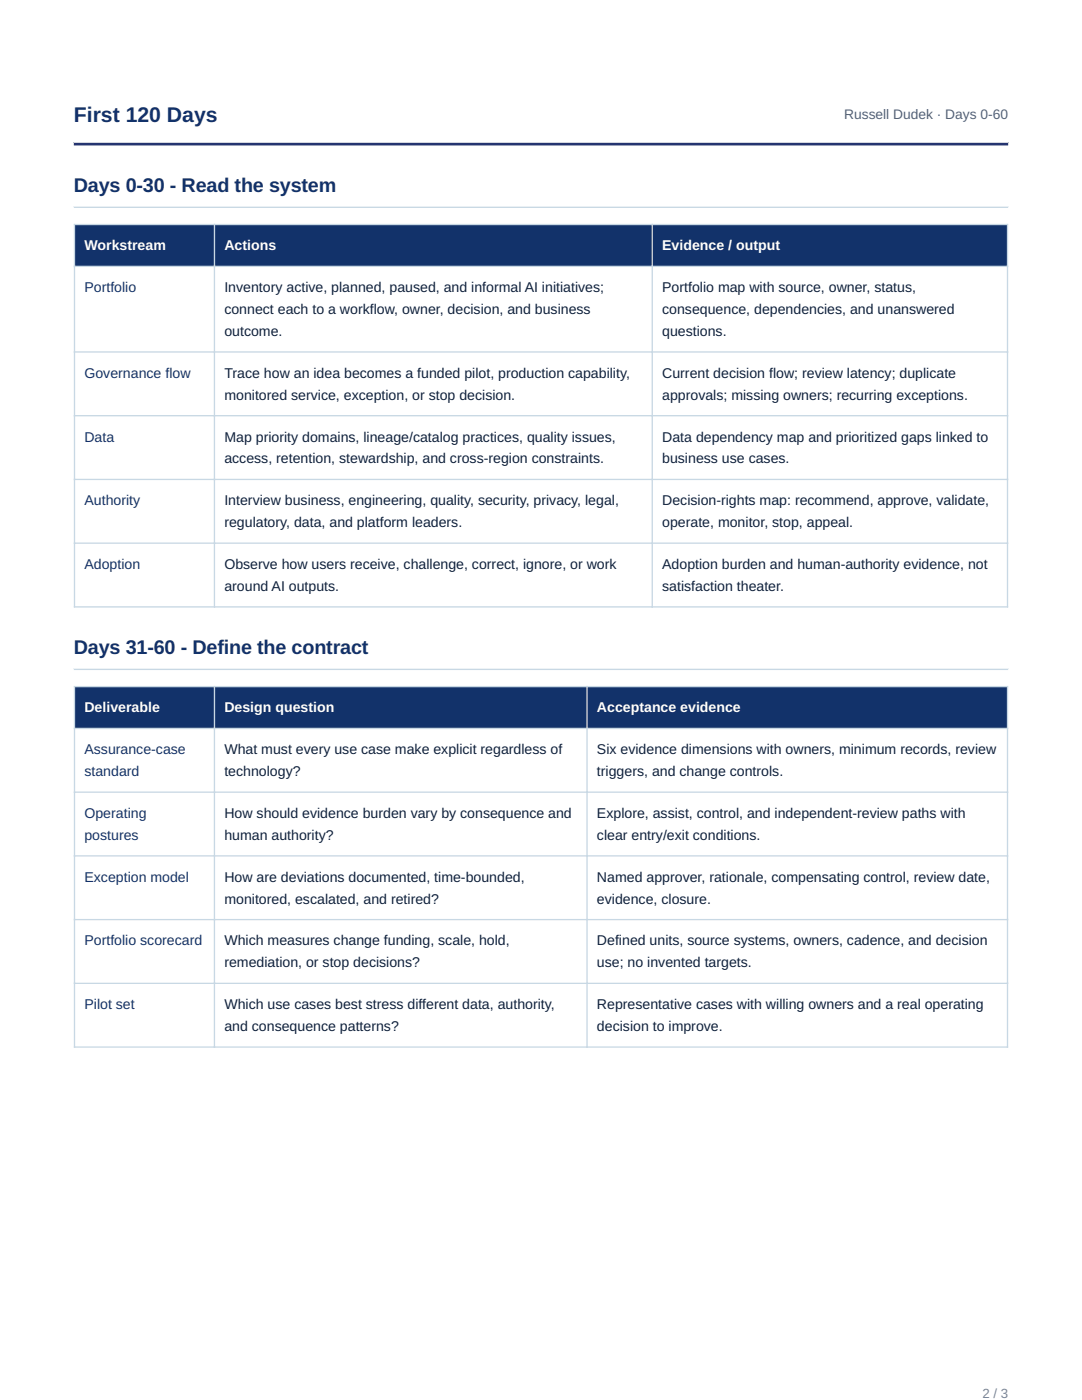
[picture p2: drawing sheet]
<svg xmlns="http://www.w3.org/2000/svg" width="216mm" height="279mm" viewBox="0 0 216 279" stroke-linecap="round" stroke-linejoin="round" font-family="sans-serif">
<defs><g id="words">
<text font-size="4.2" fill="#12326a" x="14.7" y="24.3">First 120 Days</text>
<g font-size="4" fill="#12326a">
<text x="14.7" y="38.2">Days 0-30 - Read the system</text>
<text x="14.7" y="130.4">Days 31-60 - Define the contract</text>
</g>
<text font-size="2.8" fill="#526178" x="168.4" y="23.8">Russell Dudek · Days 0-60</text>
<g font-size="2.8" fill="#fff">
<text x="16.8" y="50">Workstream</text>
<text x="44.8" y="50">Actions</text>
<text x="132.1" y="50">Evidence / output</text>
<text x="16.8" y="142.2">Deliverable</text>
<text x="44.8" y="142.2">Design question</text>
<text x="119.1" y="142.2">Acceptance evidence</text>
</g>
<g font-size="2.8" fill="#12326a">
<text x="16.8" y="58.3">Portfolio</text>
<text x="16.8" y="75.4">Governance flow</text>
<text x="16.8" y="88.1">Data</text>
<text x="16.8" y="100.8">Authority</text>
<text x="16.8" y="113.5">Adoption</text>
<text x="16.8" y="150.5">Assurance-case</text>
<text x="16.8" y="154.9">standard</text>
<text x="16.8" y="163.2">Operating</text>
<text x="16.8" y="167.6">postures</text>
<text x="16.8" y="176">Exception model</text>
<text x="16.8" y="188.7">Portfolio scorecard</text>
<text x="16.8" y="201.4">Pilot set</text>
</g>
<g font-size="2.8" fill="#10213b">
<text x="44.8" y="58.3">Inventory active, planned, paused, and informal AI initiatives;</text>
<text x="132.1" y="58.3">Portfolio map with source, owner, status,</text>
<text x="44.8" y="62.7">connect each to a workflow, owner, decision, and business</text>
<text x="132.1" y="62.7">consequence, dependencies, and unanswered</text>
<text x="44.8" y="67.1">outcome.</text>
<text x="132.1" y="67.1">questions.</text>
<text x="44.8" y="75.4">Trace how an idea becomes a funded pilot, production capability,</text>
<text x="132.1" y="75.4">Current decision flow; review latency; duplicate</text>
<text x="44.8" y="79.8">monitored service, exception, or stop decision.</text>
<text x="132.1" y="79.8">approvals; missing owners; recurring exceptions.</text>
<text x="44.8" y="88.1">Map priority domains, lineage/catalog practices, quality issues,</text>
<text x="132.1" y="88.1">Data dependency map and prioritized gaps linked to</text>
<text x="44.8" y="92.5">access, retention, stewardship, and cross-region constraints.</text>
<text x="132.1" y="92.5">business use cases.</text>
<text x="44.8" y="100.8">Interview business, engineering, quality, security, privacy, legal,</text>
<text x="132.1" y="100.8">Decision-rights map: recommend, approve, validate,</text>
<text x="44.8" y="105.2">regulatory, data, and platform leaders.</text>
<text x="132.1" y="105.2">operate, monitor, stop, appeal.</text>
<text x="44.8" y="113.5">Observe how users receive, challenge, correct, ignore, or work</text>
<text x="132.1" y="113.5">Adoption burden and human-authority evidence, not</text>
<text x="44.8" y="117.9">around AI outputs.</text>
<text x="132.1" y="117.9">satisfaction theater.</text>
<text x="44.8" y="150.5">What must every use case make explicit regardless of</text>
<text x="44.8" y="154.9">technology?</text>
<text x="119.1" y="150.5">Six evidence dimensions with owners, minimum records, review</text>
<text x="119.1" y="154.9">triggers, and change controls.</text>
<text x="44.8" y="163.2">How should evidence burden vary by consequence and</text>
<text x="44.8" y="167.6">human authority?</text>
<text x="119.1" y="163.2">Explore, assist, control, and independent-review paths with</text>
<text x="119.1" y="167.6">clear entry/exit conditions.</text>
<text x="44.8" y="176">How are deviations documented, time-bounded,</text>
<text x="119.1" y="176">Named approver, rationale, compensating control, review date,</text>
<text x="44.8" y="180.3">monitored, escalated, and retired?</text>
<text x="119.1" y="180.3">evidence, closure.</text>
<text x="44.8" y="188.7">Which measures change funding, scale, hold,</text>
<text x="119.1" y="188.7">Defined units, source systems, owners, cadence, and decision</text>
<text x="44.8" y="193.1">remediation, or stop decisions?</text>
<text x="119.1" y="193.1">use; no invented targets.</text>
<text x="44.8" y="201.4">Which use cases best stress different data, authority,</text>
<text x="119.1" y="201.4">Representative cases with willing owners and a real operating</text>
<text x="44.8" y="205.8">and consequence patterns?</text>
<text x="119.1" y="205.8">decision to improve.</text>
</g>
<text font-size="2.6" fill="#7b8797" x="196" y="279">2 / 3</text>
</g></defs>
<path d="M14.7 28.5h186.5zM14.7 28.5h186.5v.5h-186.5z" fill-rule="evenodd" fill="#253470"/>
<path d="M14.7 41.2h186.5zM14.7 41.2h186.5v.3h-186.5z" fill-rule="evenodd" fill="#c8d8e4"/>
<g fill="#12326a">
<path d="M14.9 44.8h27.9v8.4h-27.9z"/>
<path d="M42.8 44.8h87.3v8.4h-87.3z"/>
<path d="M130.1 44.8h70.9v8.4h-70.9z"/>
</g>
<path d="M14.7 44.8h186.5M14.7 53.2h186.5M14.9 44.7v76.5M42.8 44.7v76.5M130.1 44.7v76.5M201 44.7v76.5M14.7 70.2h186.5M14.7 83h186.5M14.7 95.7h186.5M14.7 108.4h186.5M14.7 121.1h186.5" fill="none" stroke="#c8d8e4" stroke-width=".26"/>
<path d="M14.7 133.4l186.5 .1zM14.7 133.4h186.5v.3h-186.5z" fill-rule="evenodd" fill="#c8d8e4"/>
<g fill="#12326a">
<path d="M14.9 137h27.9v8.4h-27.9z"/>
<path d="M42.8 137h74.3v8.4h-74.3z"/>
<path d="M117.1 137h83.9v8.4h-83.9z"/>
</g>
<path d="M14.7 137h186.5M14.9 136.9v72.2M42.8 136.9v72.2M117.1 136.9v72.2M201 136.9v72.2M14.7 145.4h186.5M14.7 158.1h186.5M14.7 170.8h186.5M14.7 183.5h186.5M14.7 196.2h186.5M14.7 209h186.5" fill="none" stroke="#c8d8e4" stroke-width=".26"/>
<use href="#words"/>
</svg>
